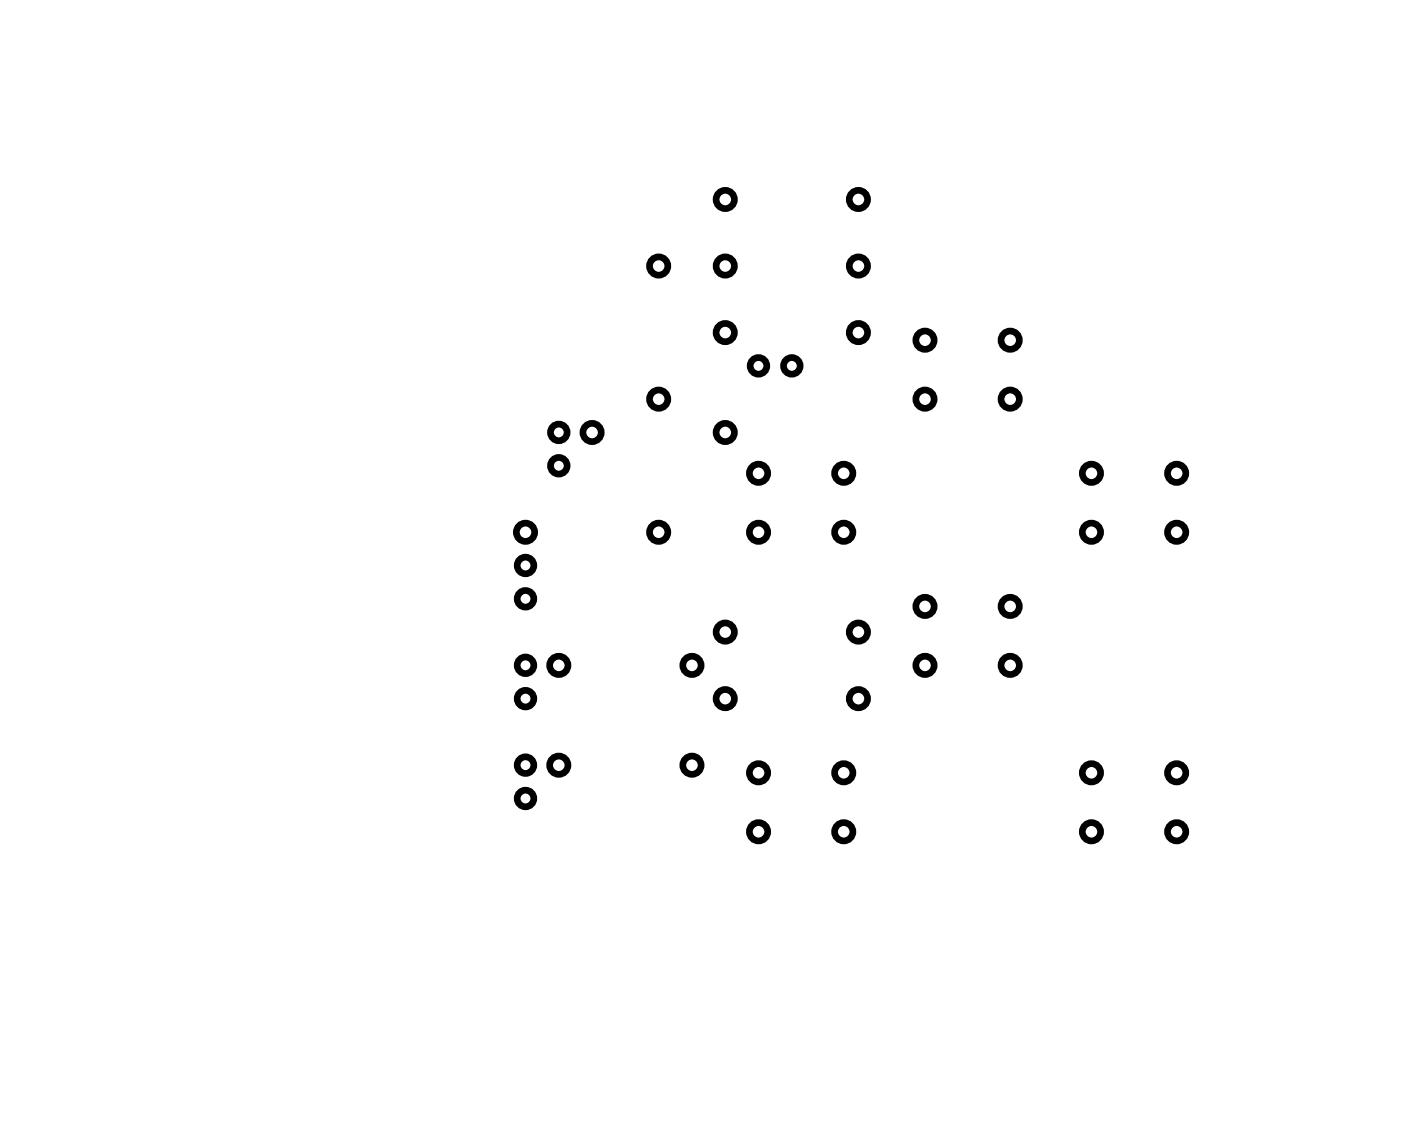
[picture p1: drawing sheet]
<svg xmlns="http://www.w3.org/2000/svg" width="107mm" height="87mm" viewBox="0 0 107 87" stroke-linecap="round" stroke-linejoin="round" font-family="sans-serif">
<path d="M98.4 8.6h.1" fill="none" stroke="#000" stroke-width=".2"/>
<path d="M98.4 8.6h.1" fill="none" stroke="#000" stroke-width=".08"/>
<g fill="none" stroke="#000" stroke-width=".51">
<circle cx="55.3" cy="15.2" r=".7"/>
<circle cx="65.5" cy="15.2" r=".7"/>
<circle cx="50.3" cy="30.5" r=".7"/>
<circle cx="50.3" cy="20.3" r=".7"/>
<circle cx="55.3" cy="20.3" r=".7"/>
<circle cx="55.3" cy="25.4" r=".7"/>
<circle cx="57.9" cy="36.1" r=".7"/>
<circle cx="64.4" cy="36.1" r=".7"/>
<circle cx="65.5" cy="20.3" r=".7"/>
<circle cx="65.5" cy="25.4" r=".7"/>
<circle cx="70.6" cy="26" r=".7"/>
<circle cx="70.6" cy="30.5" r=".7"/>
<circle cx="77.1" cy="26" r=".7"/>
<circle cx="77.1" cy="30.5" r=".7"/>
<circle cx="83.3" cy="36.1" r=".7"/>
<circle cx="89.8" cy="36.1" r=".7"/>
<circle cx="55.3" cy="53.3" r=".7"/>
<circle cx="55.3" cy="48.2" r=".7"/>
<circle cx="57.9" cy="59" r=".7"/>
<circle cx="57.9" cy="40.6" r=".7"/>
<circle cx="64.4" cy="59" r=".7"/>
<circle cx="64.4" cy="40.6" r=".7"/>
<circle cx="65.5" cy="53.3" r=".7"/>
<circle cx="65.5" cy="48.2" r=".7"/>
<circle cx="70.6" cy="46.3" r=".7"/>
<circle cx="70.6" cy="50.8" r=".7"/>
<circle cx="77.1" cy="46.3" r=".7"/>
<circle cx="77.1" cy="50.8" r=".7"/>
<circle cx="83.3" cy="40.6" r=".7"/>
<circle cx="89.8" cy="40.6" r=".7"/>
<circle cx="57.9" cy="63.5" r=".7"/>
<circle cx="64.4" cy="63.5" r=".7"/>
</g>
<circle cx="24.9" cy="68.6" r=".74" fill="#fff"/>
<circle cx="24.9" cy="68.6" r=".74" fill="none" stroke="#fff" stroke-width=".76" stroke-linecap="butt"/>
<circle cx="24.9" cy="66" r=".74" fill="#fff"/>
<circle cx="24.9" cy="66" r=".74" fill="none" stroke="#fff" stroke-width=".76" stroke-linecap="butt"/>
<circle cx="24.9" cy="63.5" r=".74" fill="#fff"/>
<circle cx="24.9" cy="63.5" r=".74" fill="none" stroke="#fff" stroke-width=".76" stroke-linecap="butt"/>
<circle cx="24.9" cy="60.9" r=".74" fill="#fff"/>
<circle cx="24.9" cy="60.9" r=".74" fill="none" stroke="#fff" stroke-width=".76" stroke-linecap="butt"/>
<circle cx="24.9" cy="58.4" r=".74" fill="#fff"/>
<circle cx="24.9" cy="58.4" r=".74" fill="none" stroke="#fff" stroke-width=".76" stroke-linecap="butt"/>
<circle cx="24.9" cy="55.9" r=".74" fill="#fff"/>
<circle cx="24.9" cy="55.9" r=".74" fill="none" stroke="#fff" stroke-width=".76" stroke-linecap="butt"/>
<circle cx="24.9" cy="53.3" r=".74" fill="#fff"/>
<circle cx="24.9" cy="53.3" r=".74" fill="none" stroke="#fff" stroke-width=".76" stroke-linecap="butt"/>
<circle cx="24.9" cy="50.8" r=".74" fill="#fff"/>
<circle cx="24.9" cy="50.8" r=".74" fill="none" stroke="#fff" stroke-width=".76" stroke-linecap="butt"/>
<g fill="none" stroke="#000" stroke-width=".51">
<circle cx="42.6" cy="33" r=".64"/>
<circle cx="42.6" cy="35.6" r=".64"/>
<circle cx="45.2" cy="33" r=".7"/>
<circle cx="55.3" cy="33" r=".7"/>
<circle cx="57.9" cy="27.9" r=".64"/>
<circle cx="60.4" cy="27.9" r=".64"/>
<circle cx="40.1" cy="58.4" r=".64"/>
<circle cx="40.1" cy="53.3" r=".64"/>
<circle cx="40.1" cy="45.7" r=".64"/>
<circle cx="40.1" cy="43.2" r=".64"/>
<circle cx="40.1" cy="50.8" r=".64"/>
<circle cx="40.1" cy="40.6" r=".7"/>
<circle cx="42.6" cy="58.4" r=".7"/>
<circle cx="42.6" cy="50.8" r=".7"/>
<circle cx="50.3" cy="40.6" r=".7"/>
<circle cx="52.8" cy="58.4" r=".7"/>
<circle cx="52.8" cy="50.8" r=".7"/>
<circle cx="83.3" cy="59" r=".7"/>
<circle cx="89.8" cy="59" r=".7"/>
<circle cx="40.1" cy="60.9" r=".64"/>
<circle cx="83.3" cy="63.5" r=".7"/>
<circle cx="89.8" cy="63.5" r=".7"/>
</g>
</svg>
